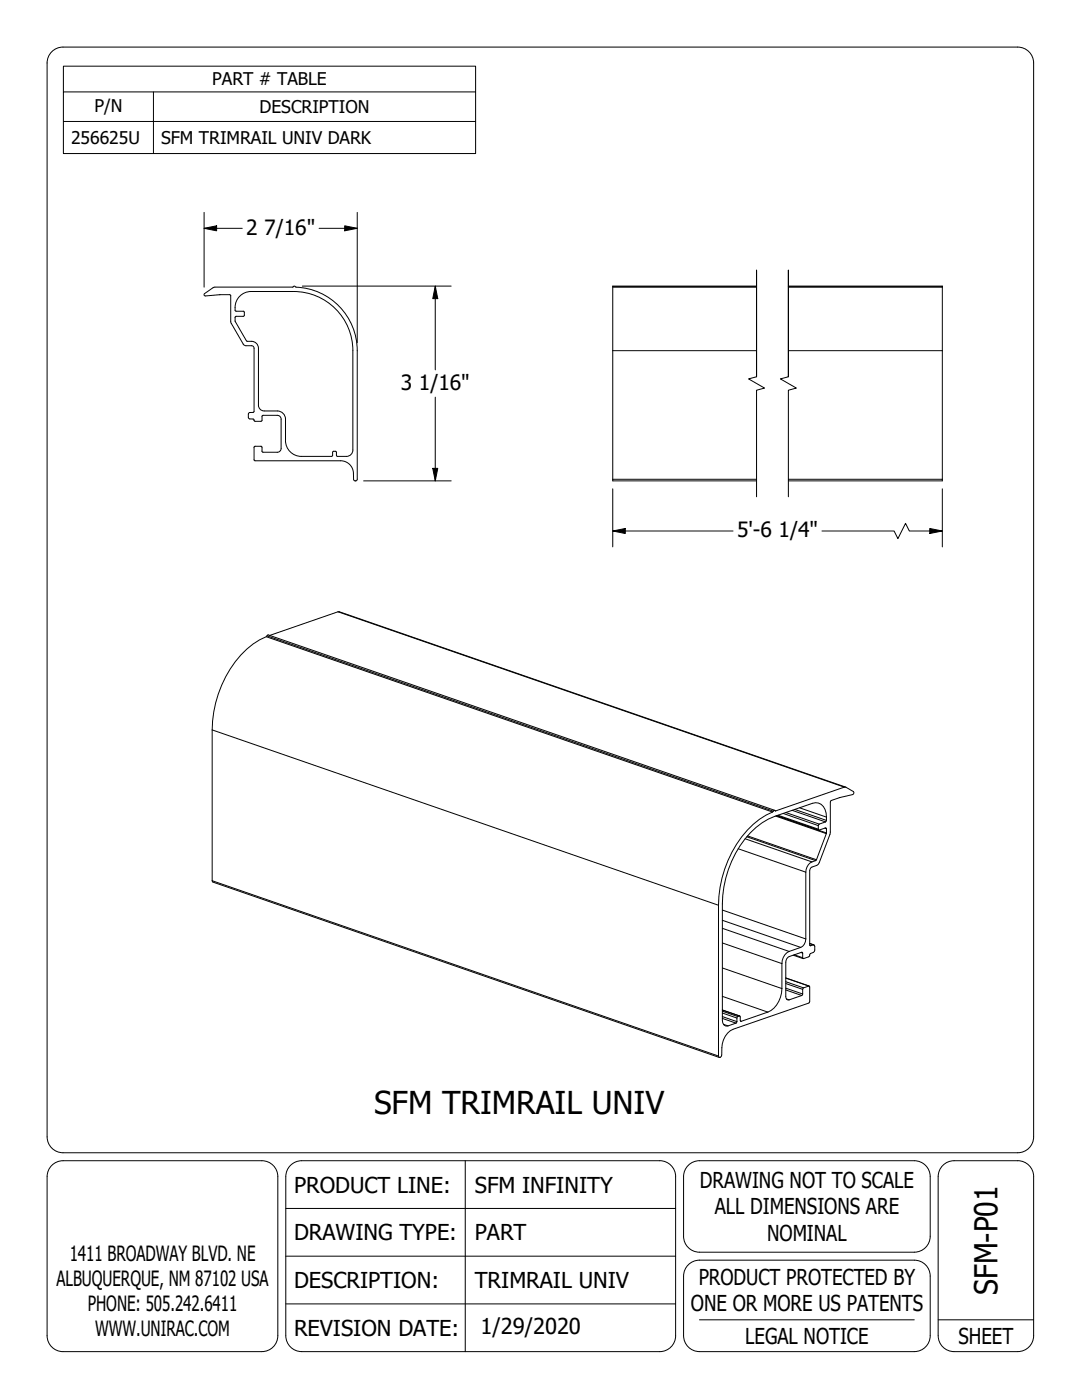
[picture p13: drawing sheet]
<svg xmlns="http://www.w3.org/2000/svg" width="216mm" height="279mm" viewBox="0 0 216 279" stroke-linecap="round" stroke-linejoin="round" font-family="sans-serif">
<defs><g id="words">
<g font-size="6.3">
<text x="74.6" y="222.3">SFM TRIMRAIL UNIV</text>
<text x="199" y="258.4" transform="rotate(-90 199 258.4)">SFM-P01</text>
</g>
<g font-size="4.4">
<text x="58.7" y="238">PRODUCT LINE:</text>
<text x="94.7" y="238">SFM INFINITY</text>
<text x="139.7" y="237.1">DRAWING NOT TO SCALE</text>
<text x="142.6" y="242.4">ALL DIMENSIONS ARE</text>
<text x="58.7" y="247.5">DRAWING TYPE:</text>
<text x="94.7" y="247.5">PART</text>
<text x="153.1" y="247.6">NOMINAL</text>
<text x="58.7" y="257">DESCRIPTION:</text>
<text x="94.7" y="257">TRIMRAIL UNIV</text>
<text x="139.4" y="256.4">PRODUCT PROTECTED BY</text>
<text x="137.9" y="261.6">ONE OR MORE US PATENTS</text>
<text x="58.7" y="266.6">REVISION DATE:</text>
<text x="95.9" y="266.3">1/29/2020</text>
<text x="148.7" y="268.2">LEGAL NOTICE</text>
<text x="191.3" y="268.2">SHEET</text>
</g>
<g font-size="4.2">
<text x="49.1" y="46.8">2</text>
<text x="52.7" y="46.8">7/16&quot;</text>
<text x="80" y="77.8">3</text>
<text x="83.6" y="77.8">1/16&quot;</text>
<text x="147.1" y="107.2">5'-6</text>
<text x="155.4" y="107.2">1/4&quot;</text>
<text x="13.9" y="251.6">1411 BROADWAY BLVD. NE</text>
<text x="11.3" y="256.7">ALBUQUERQUE, NM 87102 USA</text>
<text x="17.5" y="261.7">PHONE: 505.242.6411</text>
<text x="19" y="266.7">WWW.UNIRAC.COM</text>
</g>
<g font-size="3.5">
<text x="42.4" y="17">PART # TABLE</text>
<text x="18.8" y="22.3">P/N</text>
<text x="51.8" y="22.6">DESCRIPTION</text>
<text x="14.2" y="28.7">256625U</text>
<text x="32.1" y="28.7">SFM TRIMRAIL UNIV DARK</text>
</g>
</g></defs>
<!-- layer: Visible Narrow (ANSI) -->
<g fill="none" stroke="#000" stroke-width=".2">
<path d="M122.3 57.2h28.7M122.3 57.3h28.7M157.3 57.2h30.7M157.3 57.3h30.7M122.3 70h28.7M157.3 70h30.7M122.3 95.7h28.7M157.3 95.7h30.7M53.1 127.1l101.1 35M53.3 126.9l101 35M67.4 122.1l101.1 35M42.3 145.7l101.1 35"/>
<path d="M42.3 175.8l101.1 35M147.3 169.4l13.5 4.7M148.7 167.4l13.3 4.6M149 167l13.8 4.8M149.2 166.8l13.7 4.8M154.6 161.8h.2M154.8 162.9l10.1 3.5M155 162.8l9.9 3.4M155.2 162.7l8.1 2.8M156.3 162.3l7 2.5M156.8 162.2l6.7 2.3M158.1 161.7l6.6 2.3"/>
<path d="M158.6 161.5l6.3 2.2M159.5 161.2l5.4 1.9M164.6 165.3l.3 .1M144.1 181.6l16.7 5.8M144.1 183.7l15.7 5.4M144.1 185.3l13.4 4.6M144.1 188.2l11.9 4.1M144.1 193.2l11.9 4.1M144.1 198.8l9.1 3.2M156.8 197.2l3.4 1.2M156.8 196.3l3.4 1.1M156.8 195.9l3.5 1.3"/>
<path d="M156.8 195.2l4.6 1.6M156.8 197.6l3.2 1.1M156.9 199.4l.6 .1M158.5 190.6l1.7 .5M159.8 190.1l.4 .1M161.6 188.3l.7 .3M161.6 188.7h.1M144.1 201.6l3.4 1.2M144.1 201.8l3.1 1.1M144.1 202.2l2.9 1M144.1 202.9l2.9 1M144.1 203.2l2.8 1"/>
<path d="M144.3 204.4l1 .3M147.7 203.8h.2"/>
</g>
<!-- layer: Visible (ANSI) -->
<g fill="none" stroke="#000" stroke-width=".2">
<path d="M59.1 57.3a.39 .39 0 0 0-.7 0h-15.5l-2.1 1.3-.1 .3 .3 .2 2.9-.3 2.1 .1 .1 5.6M59.1 57.3a12.7 12.7 0 0 1 12.2 12.7v25.7M151 57.1h-28.7v38.9h28.7M157.3 57.1h30.7v38.9h-30.7M46.1 64.5l2.4 4.2 .4 .3a1.93 1.93 0 0 1 1.7 .2l.1 12.9-.2 .2h-.6M47.1 62.1h-.1a3.2 3.2 0 0 1 3.1-3.9h8.5a11.8 11.8 0 0 1 11.8 11.8v19.8a1.26 1.26 0 0 1-1.3 1.3h-1.8l-.2-.2v-.8h-.5M47.1 63.1l-.2 .2v.9l2.4 3.9a1.77 1.77 0 0 1 2.2 1l.1 11.8a1.13 1.13 0 0 0 1.1 1.1h2.6a1.64 1.64 0 0 1 1.7 1.7v4.2a3.2 3.2 0 0 0 3.1 3.2h6.1l.2-.2v-.6l.2-.2M47.1 62.1h1.4l.3 .2-.1 .8h-1.6M49.9 83.6h.6l.2 .2M49.9 82.3l-.3 .2v.8l.3 .3M56.1 83.7v5.8M56.1 83.7a.76 .76 0 0 0-.8-.8h-2.8l-.2 .2-.1 .9-1.3 .1-.2-.3"/>
<path d="M56.1 89.5a.76 .76 0 0 1-.8 .8h-2.8l-.2-.2-.1-1h-1.3l-.2 .2v2.5l.2 .2h17.1a2.54 2.54 0 0 1 2.5 2.4l.1 1.4 .4 .2 .3-.3M53.8 126.8l13.9-4.7 101 35M149.1 165.7a18.4 18.4 0 0 1 5.2-3.8l.2-.2 .3 .1 13.7-4.7h.3l1.5 .9v.4l-.2 .2a16.5 16.5 0 0 0-4.4 1.3l-.1 6.7-2.1 5.6-.5 .5-1.2 .5-.2 .6v14.8l.1 .1 .8-.1 .1 1a1.15 1.15 0 0 1-1 .8l-.2 .5-1.1 .4-.1-.2v-.9l-.2-.2-2.5 .9a1.23 1.23 0 0 0-.7 1.1v7.2l.2 .2 .5 .1 2.5-.8 .2-.3v-1.1l1.2-.5 .2 .2-.1 3.1-15.2 5.3a4.1 4.1 0 0 0-2.3 3.7l-.1 1.7-.2 .2h-.2l-.1-30.3a23 23 0 0 1 5.7-15zM149.7 166.2a12.6 12.6 0 0 1 4.9-3.3l7.5-2.6a2.08 2.08 0 0 1 2.7 2l.1 1.6-1.4 .6-.2 .3v.8l1.6-.4v1l-2.1 5.6a2.26 2.26 0 0 0-2 2.3v13.3a1.82 1.82 0 0 1-1 1.7l-2.3 .8a2.57 2.57 0 0 0-1.5 2.4v5a5.2 5.2 0 0 1-2.8 4.7l-5.3 1.8-.2-.1v-.9l-.6 .2a1.33 1.33 0 0 1-.2 1.2l-2.1 .6-.3-.2-.3-.4-.1-.6v-23.2a21.3 21.3 0 0 1 5.6-14.2zM154.5 161.7l-101-35-.2 .2a18 18 0 0 0-9.1 9.8 22.9 22.9 0 0 0-1.9 9v30.1l.2 .2 101 35M155 162.8l8.4 2.9M156.8 195.2l4.7 1.6M158.3 190.6l2 .7M161.6 188.3l.8 .3M144.1 201.6l3.5 1.2"/>
</g>
<!-- layer: Break Line (ANSI) -->
<path d="M151 75.2v-21.3v21.3l-1.6 .4 3.1 1.8-1.5 .5v21.2M157.3 75.2v-21.3v21.3l-1.6 .4 3.2 1.8-1.6 .5v21.2" fill="none" stroke="#000" stroke-width=".2"/>
<!-- layer: Title (ANSI) -->
<path d="M139.6 263.4h42.8M187.2 263.4h19" fill="none" stroke="#000" stroke-width=".2"/>
<!-- layer: Border (ANSI) -->
<path d="M9.4 226.9a3.2 3.2 0 0 0 3.2 3.2h190.5a3.2 3.2 0 0 0 3.1-3.2v-214.3a3.2 3.2 0 0 0-3.1-3.2h-190.5a3.2 3.2 0 0 0-3.2 3.2v214.3M9.4 234.8a3.2 3.2 0 0 1 3.2-3.2h39.7a3.2 3.2 0 0 1 3.1 3.2v31.8a3.2 3.2 0 0 1-3.1 3.1h-39.7a3.2 3.2 0 0 1-3.2-3.1v-31.8M92.8 231.6v38.1M134.8 234.8v31.8M134.8 234.8a3.2 3.2 0 0 0-3.2-3.2h-71.4a3.2 3.2 0 0 0-3.2 3.2v31.8a3.2 3.2 0 0 0 3.2 3.1h71.4a3.2 3.2 0 0 0 3.2-3.1M137.3 232.6a3.1 3.1 0 0 1 2.3-1h42.8a3.2 3.2 0 0 1 3.2 3.2v11.9a3.2 3.2 0 0 1-3.2 3.2h-42.8a3.2 3.2 0 0 1-3.2-3.2v-11.9a3.2 3.2 0 0 1 .9-2.2zM188.1 232.6a3.2 3.2 0 0 1 2.3-1h12.7a3.2 3.2 0 0 1 3.1 3.2v31.8a3.2 3.2 0 0 1-3.1 3.1h-12.7a3.2 3.2 0 0 1-3.2-3.1v-31.8a3.2 3.2 0 0 1 .9-2.2zM57 241.2h77.8M57 250.7h77.8M137.3 252.4a3.2 3.2 0 0 1 2.3-.9h42.8a3.2 3.2 0 0 1 3.2 3.2v11.9a3.2 3.2 0 0 1-3.2 3.1h-42.8a3.2 3.2 0 0 1-3.2-3.1v-11.9a3.2 3.2 0 0 1 .9-2.3zM57 260.2h77.8" fill="none" stroke="#000" stroke-width=".2"/>
<!-- layer: Symbol (ANSI) -->
<path d="M12.7 18.3v-5.1h82.2v5.1M30.6 18.3v12.3M94.9 18.3h-82.2v5.9M94.9 18.3v12.3h-82.2v-6.4M12.7 24.2h82.2" fill="none" stroke="#000" stroke-width=".2"/>
<!-- layer: Dimension (ANSI) -->
<g fill="none" stroke="#000" stroke-width=".2">
<path d="M40.7 45.6l2.5-.5v1zM40.7 45.6h7.6M40.7 42.4v14.9M60.3 57.1h29.7M63.7 45.6h7.6M68.8 45.1l2.5 .5-2.5 .5zM71.3 42.4v26M86.9 57.1l.4 2.5h-1zM86.9 57.1v16.7M86.9 79.3v16.7M72.6 96h17.4M86.3 93.5h1l-.4 2.5z"/>
<path d="M122.3 97.6v11.5M188 97.6v11.5M122.3 106l2.5-.5v1zM122.3 106h24M164 106h14.4l.8 1.5 1.5-3.1 .8 1.6h6.5M185.5 105.5l2.5 .5-2.5 .5z"/>
</g>
<g fill="#000">
<path d="M40.7 45.6l2.5-.5v1z" fill-rule="evenodd"/>
<path d="M68.8 45.1l2.5 .5-2.5 .5z" fill-rule="evenodd"/>
<path d="M86.9 57.1l.4 2.5h-1z" fill-rule="evenodd"/>
<path d="M86.3 93.5h1l-.4 2.5z" fill-rule="evenodd"/>
<path d="M122.3 106l2.5-.5v1z" fill-rule="evenodd"/>
<path d="M185.5 105.5l2.5 .5-2.5 .5z" fill-rule="evenodd"/>
</g>
<use href="#words"/>
</svg>
